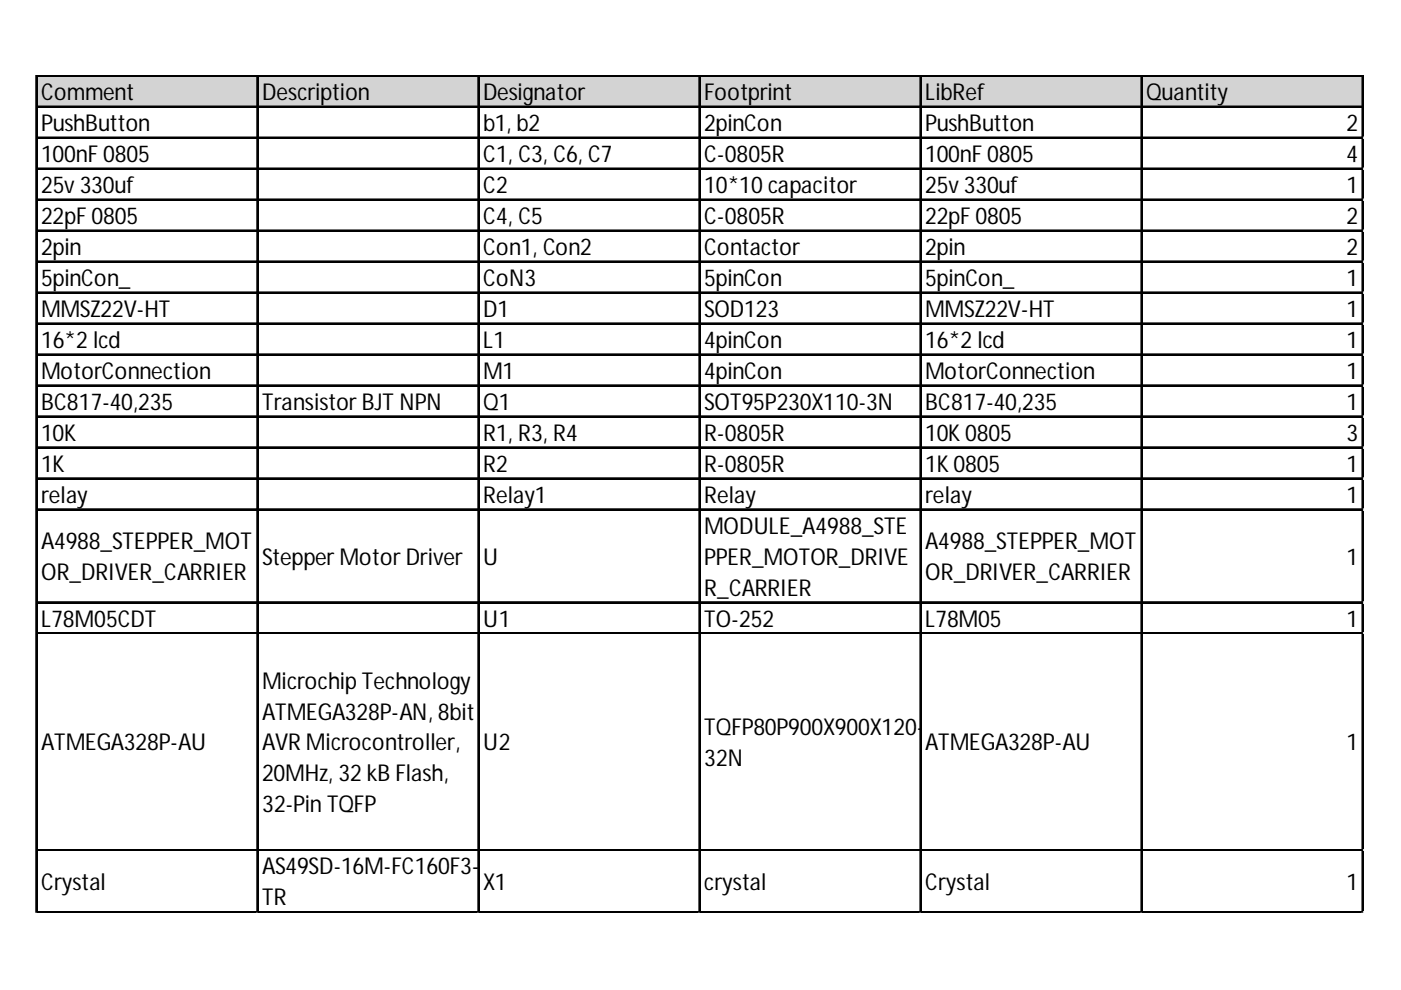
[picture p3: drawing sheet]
<svg xmlns="http://www.w3.org/2000/svg" width="297mm" height="210mm" viewBox="0 0 297 210" stroke-linecap="round" stroke-linejoin="round" font-family="sans-serif">
<defs><g id="words">
<g font-size="4.9">
<text x="8.7" y="21.2">Comment</text>
<text x="55.6" y="21.2">Description</text>
<text x="102.4" y="21.2">Designator</text>
<text x="149.3" y="21.2">Footprint</text>
<text x="196.2" y="21.2">LibRef</text>
<text x="243" y="21.2">Quantity</text>
<text x="8.7" y="27.7">PushButton</text>
<text x="102.4" y="27.7">b1, b2</text>
<text x="149.3" y="27.7">2pinCon</text>
<text x="196.2" y="27.7">PushButton</text>
<text x="285.5" y="27.7">2</text>
<text x="8.7" y="34.3">100nF 0805</text>
<text x="102.4" y="34.3">C1, C3, C6, C7</text>
<text x="149.3" y="34.3">C-0805R</text>
<text x="196.2" y="34.3">100nF 0805</text>
<text x="285.5" y="34.3">4</text>
<text x="8.7" y="40.9">25v 330uf</text>
<text x="102.4" y="40.9">C2</text>
<text x="149.3" y="40.9">10*10 capacitor</text>
<text x="196.2" y="40.9">25v 330uf</text>
<text x="285.5" y="40.9">1</text>
<text x="8.7" y="47.5">22pF 0805</text>
<text x="102.4" y="47.5">C4, C5</text>
<text x="149.3" y="47.5">C-0805R</text>
<text x="196.2" y="47.5">22pF 0805</text>
<text x="285.5" y="47.5">2</text>
<text x="8.7" y="54">2pin</text>
<text x="102.4" y="54">Con1, Con2</text>
<text x="149.3" y="54">Contactor</text>
<text x="196.2" y="54">2pin</text>
<text x="285.5" y="54">2</text>
<text x="8.7" y="60.6">5pinCon_</text>
<text x="102.4" y="60.6">CoN3</text>
<text x="149.3" y="60.6">5pinCon</text>
<text x="196.2" y="60.6">5pinCon_</text>
<text x="285.5" y="60.6">1</text>
<text x="8.7" y="67.2">MMSZ22V-HT</text>
<text x="102.4" y="67.2">D1</text>
<text x="149.3" y="67.2">SOD123</text>
<text x="196.2" y="67.2">MMSZ22V-HT</text>
<text x="285.5" y="67.2">1</text>
<text x="8.7" y="73.7">16*2 lcd</text>
<text x="102.4" y="73.7">L1</text>
<text x="149.3" y="73.7">4pinCon</text>
<text x="196.2" y="73.7">16*2 lcd</text>
<text x="285.5" y="73.7">1</text>
<text x="8.7" y="80.3">MotorConnection</text>
<text x="102.4" y="80.3">M1</text>
<text x="149.3" y="80.3">4pinCon</text>
<text x="196.2" y="80.3">MotorConnection</text>
<text x="285.5" y="80.3">1</text>
<text x="8.7" y="86.9">BC817-40,235</text>
<text x="55.6" y="86.9">TransistorBJT NPN</text>
<text x="102.4" y="86.9">Q1</text>
<text x="149.3" y="86.9">SOT95P230X110-3N</text>
<text x="196.2" y="86.9">BC817-40,235</text>
<text x="285.5" y="86.9">1</text>
<text x="8.7" y="93.4">10K</text>
<text x="102.4" y="93.4">R1, R3, R4</text>
<text x="149.3" y="93.4">R-0805R</text>
<text x="196.2" y="93.4">10K0805</text>
<text x="285.5" y="93.4">3</text>
<text x="8.7" y="100">1K</text>
<text x="102.4" y="100">R2</text>
<text x="149.3" y="100">R-0805R</text>
<text x="196.2" y="100">1K0805</text>
<text x="285.5" y="100">1</text>
<text x="8.7" y="106.6">relay</text>
<text x="102.4" y="106.6">Relay1</text>
<text x="149.3" y="106.6">Relay</text>
<text x="196.2" y="106.6">relay</text>
<text x="285.5" y="106.6">1</text>
<text x="149.3" y="113.1">MODULE_A4988_STE</text>
<text x="8.7" y="116.4">A4988_STEPPER_MOT</text>
<text x="55.6" y="119.7">StepperMotorDriver</text>
<text x="102.4" y="119.7">U</text>
<text x="149.3" y="119.7">PPER_MOTOR_DRIVE</text>
<text x="196.2" y="116.4">A4988_STEPPER_MOT</text>
<text x="285.5" y="119.7">1</text>
<text x="8.7" y="123">OR_DRIVER_CARRIER</text>
<text x="196.2" y="123">OR_DRIVER_CARRIER</text>
<text x="149.3" y="126.3">R_CARRIER</text>
<text x="8.7" y="132.8">L78M05CDT</text>
<text x="102.4" y="132.8">U1</text>
<text x="149.3" y="132.8">TO-252</text>
<text x="196.2" y="132.8">L78M05</text>
<text x="285.5" y="132.8">1</text>
<text x="55.6" y="146">Microchip Technology</text>
<text x="55.6" y="152.6">ATMEGA328P-AN, 8bit</text>
<text x="149.3" y="155.8">TQFP80P900X900X120-</text>
<text x="8.7" y="159.1">ATMEGA328P-AU</text>
<text x="55.6" y="159.1">AVR Microcontroller,</text>
<text x="102.4" y="159.1">U2</text>
<text x="196.2" y="159.1">ATMEGA328P-AU</text>
<text x="285.5" y="159.1">1</text>
<text x="55.6" y="165.7">20MHz, 32 kB Flash,</text>
<text x="149.3" y="162.4">32N</text>
<text x="55.6" y="172.3">32-Pin TQFP</text>
<text x="55.6" y="185.4">AS49SD-16M-FC160F3-</text>
<text x="8.7" y="188.7">Crystal</text>
<text x="55.6" y="192">TR</text>
<text x="102.4" y="188.7">X1</text>
<text x="149.3" y="188.7">crystal</text>
<text x="196.2" y="188.7">Crystal</text>
<text x="285.5" y="188.7">1</text>
</g>
</g></defs>
<path d="M7.8 16.2h281.3v6.6h-281.3z" fill="#d3d3d3"/>
<g fill="none" stroke="#000" stroke-width=".27">
<path d="M7.6 15.9v177.7M7.7 15.9v177.7M7.9 15.9h281.2M7.9 16.1h281.2M54.5 16.2v177.4M54.6 16.2v177.4M101.3 16.2v177.4M101.5 16.2v177.4M148.2 16.2v177.4M148.3 16.2v177.4M195.1 16.2v177.4M195.2 16.2v177.4"/>
<path d="M241.9 16.2v177.4M242.1 16.2v177.4M288.8 16.2v177.4M288.9 16.2v177.4M7.9 22.5h281.2M7.9 22.6h281.2M7.9 29.1h281.2M7.9 29.2h281.2M7.9 35.6h281.2M7.9 35.8h281.2M7.9 42.2h281.2M7.9 42.4h281.2"/>
<path d="M7.9 48.8h281.2M7.9 48.9h281.2M7.9 55.4h281.2M7.9 55.5h281.2M7.9 61.9h281.2M7.9 62.1h281.2M7.9 68.5h281.2M7.9 68.6h281.2M7.9 75.1h281.2M7.9 75.2h281.2M7.9 81.6h281.2M7.9 81.8h281.2"/>
<path d="M7.9 88.2h281.2M7.9 88.3h281.2M7.9 94.8h281.2M7.9 94.9h281.2M7.9 101.3h281.2M7.9 101.5h281.2M7.9 107.9h281.2M7.9 108h281.2M7.9 127.6h281.2M7.9 127.7h281.2M7.9 134.2h281.2M7.9 134.3h281.2"/>
<path d="M7.9 180.2h281.2M7.9 180.3h281.2M7.9 193.3h281.2M7.9 193.4h281.2"/>
</g>
<path d="M7.6 193.6h.1" fill="none" stroke="#d4d4d4" stroke-width=".27"/>
<path d="M7.6 193.6h.3z" fill="#d4d4d4"/>
<path d="M54.5 193.6h.1" fill="none" stroke="#d4d4d4" stroke-width=".27"/>
<path d="M54.5 193.6h.2z" fill="#d4d4d4"/>
<path d="M101.3 193.6h.1" fill="none" stroke="#d4d4d4" stroke-width=".27"/>
<path d="M101.3 193.6h.3z" fill="#d4d4d4"/>
<path d="M148.2 193.6h.1" fill="none" stroke="#d4d4d4" stroke-width=".27"/>
<path d="M148.2 193.6h.3z" fill="#d4d4d4"/>
<path d="M195.1 193.6h.1" fill="none" stroke="#d4d4d4" stroke-width=".27"/>
<path d="M195.1 193.6h.2z" fill="#d4d4d4"/>
<path d="M241.9 193.6h.1" fill="none" stroke="#d4d4d4" stroke-width=".27"/>
<path d="M241.9 193.6h.3z" fill="#d4d4d4"/>
<path d="M288.8 193.6h.1" fill="none" stroke="#d4d4d4" stroke-width=".27"/>
<path d="M288.8 193.6h.3z" fill="#d4d4d4"/>
<path d="M289.1 29.1h.1" fill="none" stroke="#d4d4d4" stroke-width=".27"/>
<path d="M289.1 29.1v.3z" fill="#d4d4d4"/>
<path d="M289.1 35.6h.1" fill="none" stroke="#d4d4d4" stroke-width=".27"/>
<path d="M289.1 35.6v.3z" fill="#d4d4d4"/>
<path d="M289.1 42.2h.1" fill="none" stroke="#d4d4d4" stroke-width=".27"/>
<path d="M289.1 42.2v.3z" fill="#d4d4d4"/>
<path d="M289.1 48.8h.1" fill="none" stroke="#d4d4d4" stroke-width=".27"/>
<path d="M289.1 48.8v.3z" fill="#d4d4d4"/>
<path d="M289.1 55.4h.1" fill="none" stroke="#d4d4d4" stroke-width=".27"/>
<path d="M289.1 55.4v.2z" fill="#d4d4d4"/>
<path d="M289.1 61.9h.1" fill="none" stroke="#d4d4d4" stroke-width=".27"/>
<path d="M289.1 61.9v.3z" fill="#d4d4d4"/>
<path d="M289.1 68.5h.1" fill="none" stroke="#d4d4d4" stroke-width=".27"/>
<path d="M289.1 68.5v.3z" fill="#d4d4d4"/>
<path d="M289.1 75.1h.1" fill="none" stroke="#d4d4d4" stroke-width=".27"/>
<path d="M289.1 75.1v.2z" fill="#d4d4d4"/>
<path d="M289.1 81.6h.1" fill="none" stroke="#d4d4d4" stroke-width=".27"/>
<path d="M289.1 81.6v.3z" fill="#d4d4d4"/>
<path d="M289.1 88.2h.1" fill="none" stroke="#d4d4d4" stroke-width=".27"/>
<path d="M289.1 88.2v.3z" fill="#d4d4d4"/>
<path d="M289.1 94.8h.1" fill="none" stroke="#d4d4d4" stroke-width=".27"/>
<path d="M289.1 94.8v.2z" fill="#d4d4d4"/>
<path d="M289.1 101.3h.1" fill="none" stroke="#d4d4d4" stroke-width=".27"/>
<path d="M289.1 101.3v.3z" fill="#d4d4d4"/>
<path d="M289.1 107.9h.1" fill="none" stroke="#d4d4d4" stroke-width=".27"/>
<path d="M289.1 107.9v.3z" fill="#d4d4d4"/>
<path d="M289.1 127.6h.1" fill="none" stroke="#d4d4d4" stroke-width=".27"/>
<path d="M289.1 127.6v.3z" fill="#d4d4d4"/>
<path d="M289.1 134.2h.1" fill="none" stroke="#d4d4d4" stroke-width=".27"/>
<path d="M289.1 134.2v.3z" fill="#d4d4d4"/>
<path d="M289.1 180.2h.1" fill="none" stroke="#d4d4d4" stroke-width=".27"/>
<path d="M289.1 180.2v.2z" fill="#d4d4d4"/>
<path d="M289.1 193.3h.1" fill="none" stroke="#d4d4d4" stroke-width=".27"/>
<path d="M289.1 193.3v.3z" fill="#d4d4d4"/>
<use href="#words"/>
</svg>
